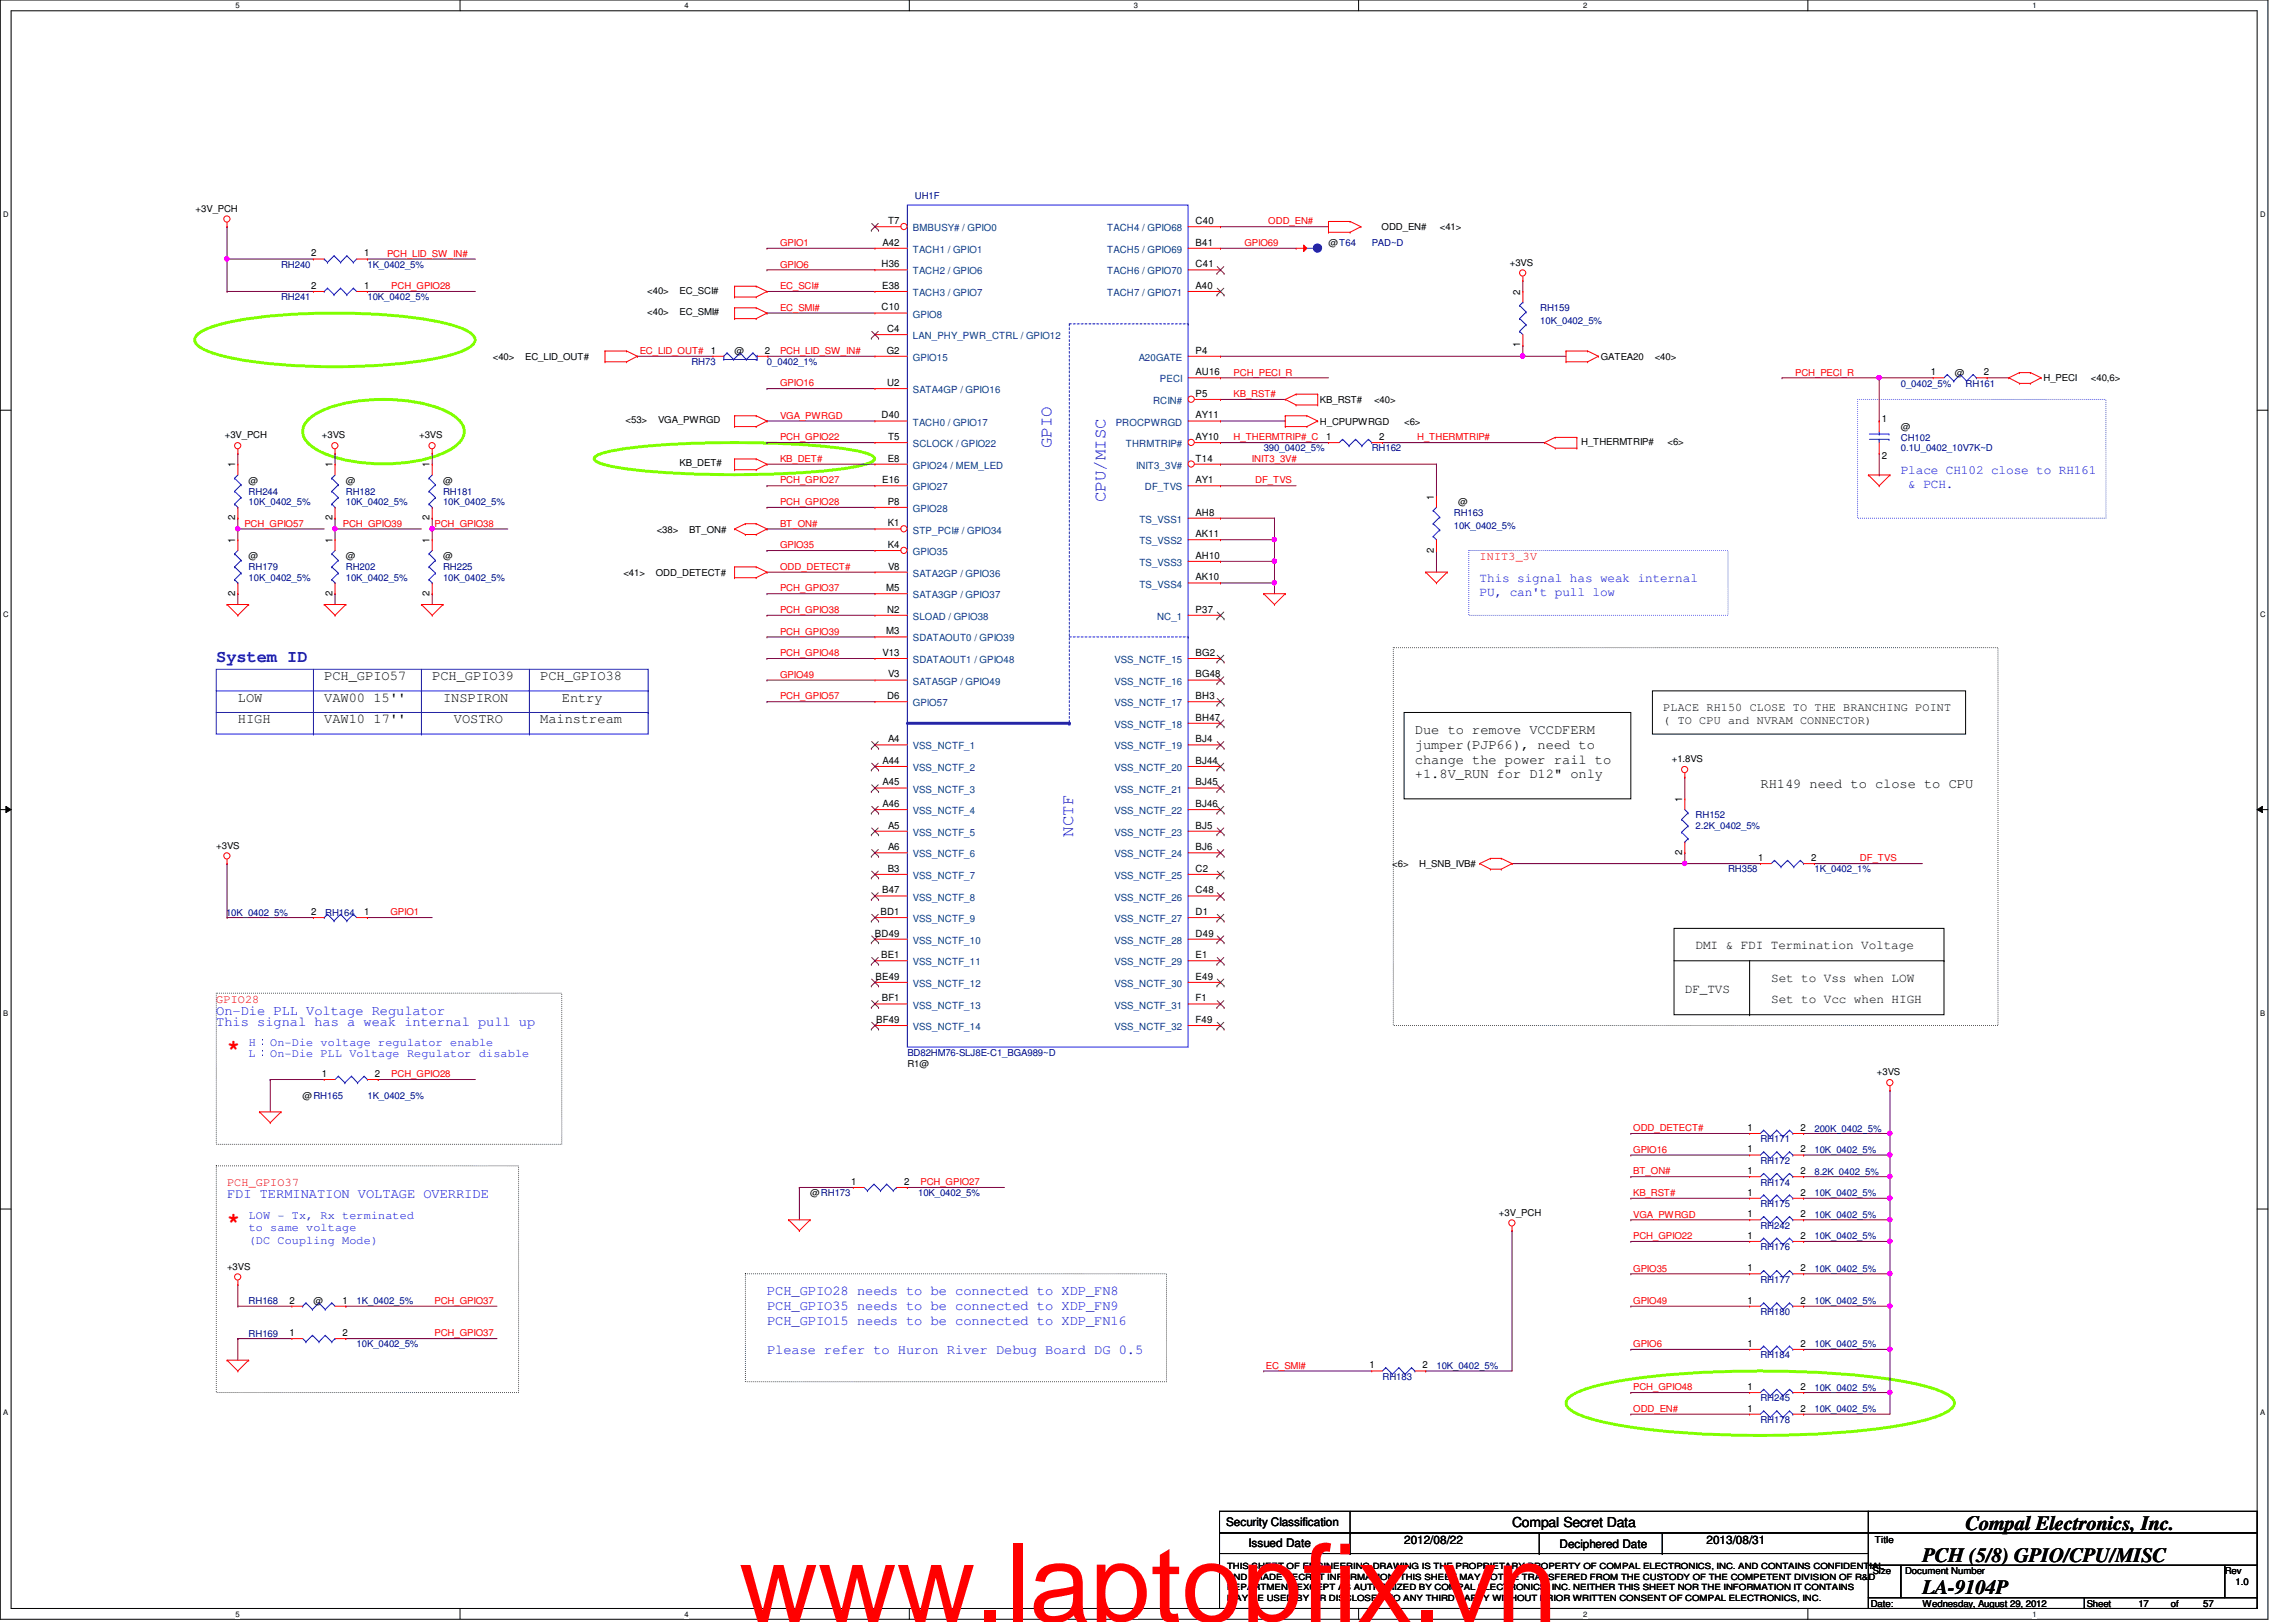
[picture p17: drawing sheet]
<svg xmlns="http://www.w3.org/2000/svg" width="297mm" height="210mm" viewBox="0 0 297 210" stroke-linecap="round" stroke-linejoin="round" font-family="sans-serif">
<defs><g id="words">
<text font-size="14.1" fill="#f00" x="95.6" y="209.9">www.laptopfix.vn</text>
<g font-size="2.8" fill="#f00">
<text x="29.4" y="136.4">*</text>
<text x="29.4" y="158.8">*</text>
</g>
<g font-size="2.6">
<text x="254.3" y="198">Compal Electronics, Inc.</text>
<text x="248.7" y="202.1">PCH (5/8) GPIO/CPU/MISC</text>
<text x="248.7" y="206.3">LA-9104P</text>
</g>
<g font-size="2.2" fill="#00f">
<text x="136.1" y="58" transform="rotate(-90 136.1 58)">GPIO</text>
<text x="143" y="65" transform="rotate(-90 143 65)">CPU/MISC</text>
<text x="28" y="85.6">System ID</text>
<text x="138.8" y="108.3" transform="rotate(-90 138.8 108.3)">NCTF</text>
</g>
<g font-size="1.8">
<text x="42" y="88">PCH_GPIO57</text>
<text x="55.9" y="88">PCH_GPIO39</text>
<text x="69.9" y="88">PCH_GPIO38</text>
<text x="30.8" y="93.6">HIGH</text>
<text x="30.8" y="90.8">LOW</text>
<text x="42" y="93.6">VAW10 17''</text>
<text x="42" y="90.8">VAW00 15''</text>
<text x="57.3" y="90.8">INSPIRON</text>
<text x="58.7" y="93.6">VOSTRO</text>
<text x="69.9" y="93.6">Mainstream</text>
<text x="72.7" y="90.8">Entry</text>
<text x="183" y="95">Due to remove VCCDFERM</text>
<text x="183.1" y="96.9">jumper(PJP66), need to</text>
<text x="183.1" y="98.8">change the power rail to</text>
<text x="183.1" y="100.7">+1.8V_RUN for D12&quot; only</text>
<text x="227.7" y="102">RH149 need to close to CPU</text>
<text x="195.6" y="197.6">Compal Secret Data</text>
</g>
<g font-size="1.8" fill="#00f">
<text x="28" y="131.3">On-Die PLL Voltage Regulator</text>
<text x="28" y="132.7">This signal has a weak internal pull up</text>
<text x="29.4" y="155.1">FDI TERMINATION VOLTAGE OVERRIDE</text>
<text x="99.2" y="167.6">PCH_GPIO28 needs to be connected to XDP_FN8</text>
<text x="99.2" y="169.5">PCH_GPIO35 needs to be connected to XDP_FN9</text>
<text x="99.2" y="171.4">PCH_GPIO15 needs to be connected to XDP_FN16</text>
<text x="99.2" y="175.3">Please refer to Huron River Debug Board DG 0.5</text>
</g>
<g font-size="1.7" fill="#00f">
<text x="245.9" y="61.4">Place CH102 close to RH161</text>
<text x="246.9" y="63.2">&amp; PCH.</text>
<text x="191.4" y="77.1">PU, can't pull low</text>
<text x="191.4" y="75.4">This signal has weak internal</text>
</g>
<g font-size="1.7">
<text x="219.4" y="122.9">DMI &amp; FDI Termination Voltage</text>
<text x="218" y="128.4">DF_TVS</text>
<text x="229.1" y="127">Set to Vss when LOW</text>
<text x="229.1" y="129.8">Set to Vcc when HIGH</text>
</g>
<g font-size="1.5" fill="#f00">
<text x="191.4" y="72.5">INIT3_3V</text>
<text x="28" y="129.8">GPIO28</text>
<text x="29.4" y="153.5">PCH_GPIO37</text>
</g>
<g font-size="1.5">
<text x="215.2" y="92">PLACE RH150 CLOSE TO THE BRANCHING POINT</text>
<text x="215.2" y="93.7">( TO CPU and NVRAM CONNECTOR)</text>
<text x="158.6" y="197.5">Security Classification</text>
<text x="161.5" y="200.2">Issued Date</text>
<text x="181.6" y="199.8">2012/08/22</text>
<text x="201.8" y="200.3">Deciphered Date</text>
<text x="220.8" y="199.8">2013/08/31</text>
</g>
<g font-size="1.5" fill="#00f">
<text x="32.2" y="136.7">L：On-Die PLL Voltage Regulator disable</text>
<text x="32.2" y="135.3">H：On-Die voltage regulator enable</text>
<text x="32.2" y="157.7">LOW - Tx, Rx terminated</text>
<text x="32.2" y="159.3">to same voltage</text>
<text x="32.2" y="161">(DC Coupling Mode)</text>
</g>
<g font-size="1.3">
<text x="114.9" y="29">T7</text>
<text x="154.7" y="29">C40</text>
<text x="40.3" y="33.2">2</text>
<text x="47.1" y="33.2">1</text>
<text x="114" y="34.6">H36</text>
<text x="114.2" y="31.8">A42</text>
<text x="154.7" y="34.6">C41</text>
<text x="154.7" y="31.8">B41</text>
<text x="40.3" y="37.4">2</text>
<text x="47.1" y="37.4">1</text>
<text x="114" y="40.2">C10</text>
<text x="114.1" y="37.4">E38</text>
<text x="154.7" y="37.4">A40</text>
<text x="196.7" y="38.1" transform="rotate(-90 196.7 38.1)">2</text>
<text x="91.9" y="45.8">1</text>
<text x="98.9" y="45.8">2</text>
<text x="114.7" y="45.8">G2</text>
<text x="114.8" y="43">C4</text>
<text x="154.7" y="45.8">P4</text>
<text x="196.7" y="45" transform="rotate(-90 196.7 45)">1</text>
<text x="114.8" y="50">U2</text>
<text x="154.7" y="51.4">P5</text>
<text x="154.7" y="48.6">AU16</text>
<text x="249.8" y="48.6">1</text>
<text x="256.7" y="48.6">2</text>
<text x="114" y="54.1">D40</text>
<text x="114.8" y="59.7">E8</text>
<text x="114.9" y="56.9">T5</text>
<text x="154.7" y="54.1">AY11</text>
<text x="154.7" y="59.7">T14</text>
<text x="154.7" y="56.9">AY10</text>
<text x="171.6" y="56.9">1</text>
<text x="178.4" y="56.9">2</text>
<text x="243.5" y="54.6">1</text>
<text x="243.5" y="59.4">2</text>
<text x="30.4" y="60.5" transform="rotate(-90 30.4 60.5)">1</text>
<text x="43" y="60.5" transform="rotate(-90 43 60.5)">1</text>
<text x="55.6" y="60.5" transform="rotate(-90 55.6 60.5)">1</text>
<text x="114.1" y="62.5">E16</text>
<text x="114.8" y="65.3">P8</text>
<text x="154.7" y="62.5">AY1</text>
<text x="185.5" y="64.7" transform="rotate(-90 185.5 64.7)">1</text>
<text x="30.4" y="70.3" transform="rotate(-90 30.4 70.3)">1</text>
<text x="30.4" y="67.3" transform="rotate(-90 30.4 67.3)">2</text>
<text x="43" y="70.3" transform="rotate(-90 43 70.3)">1</text>
<text x="43" y="67.3" transform="rotate(-90 43 67.3)">2</text>
<text x="55.6" y="70.3" transform="rotate(-90 55.6 70.3)">1</text>
<text x="55.6" y="67.3" transform="rotate(-90 55.6 67.3)">2</text>
<text x="114.8" y="68.1">K1</text>
<text x="114.8" y="70.9">K4</text>
<text x="154.7" y="69.5">AK11</text>
<text x="154.7" y="66.7">AH8</text>
<text x="185.5" y="71.5" transform="rotate(-90 185.5 71.5)">2</text>
<text x="30.4" y="77.1" transform="rotate(-90 30.4 77.1)">2</text>
<text x="43" y="77.1" transform="rotate(-90 43 77.1)">2</text>
<text x="55.6" y="77.1" transform="rotate(-90 55.6 77.1)">2</text>
<text x="114.6" y="76.5">M5</text>
<text x="114.9" y="73.7">V8</text>
<text x="154.7" y="75.1">AK10</text>
<text x="154.7" y="72.3">AH10</text>
<text x="114.6" y="82.1">M3</text>
<text x="114.8" y="79.3">N2</text>
<text x="154.7" y="79.3">P37</text>
<text x="114.2" y="84.9">V13</text>
<text x="114.9" y="87.7">V3</text>
<text x="154.7" y="84.9">BG2</text>
<text x="154.7" y="87.7">BG48</text>
<text x="114.8" y="90.5">D6</text>
<text x="154.7" y="90.5">BH3</text>
<text x="154.7" y="93.3">BH47</text>
<text x="114.2" y="98.8">A44</text>
<text x="114.2" y="101.6">A45</text>
<text x="114.9" y="96.1">A4</text>
<text x="154.7" y="96.1">BJ4</text>
<text x="154.7" y="98.8">BJ44</text>
<text x="154.7" y="101.6">BJ45</text>
<text x="114.2" y="104.4">A46</text>
<text x="114.9" y="107.2">A5</text>
<text x="154.7" y="104.4">BJ46</text>
<text x="154.7" y="107.2">BJ5</text>
<text x="217.6" y="103.8" transform="rotate(-90 217.6 103.8)">1</text>
<text x="114.8" y="112.8">B3</text>
<text x="114.9" y="110">A6</text>
<text x="154.7" y="110">BJ6</text>
<text x="154.7" y="112.8">C2</text>
<text x="217.6" y="110.6" transform="rotate(-90 217.6 110.6)">2</text>
<text x="227.5" y="111.4">1</text>
<text x="234.3" y="111.4">2</text>
<text x="40.3" y="118.4">2</text>
<text x="47.1" y="118.4">1</text>
<text x="113.9" y="118.4">BD1</text>
<text x="114.1" y="115.6">B47</text>
<text x="154.7" y="115.6">C48</text>
<text x="154.7" y="118.4">D1</text>
<text x="113.2" y="121.2">BD49</text>
<text x="114" y="124">BE1</text>
<text x="154.7" y="121.2">D49</text>
<text x="154.7" y="124">E1</text>
<text x="113.3" y="126.8">BE49</text>
<text x="114.1" y="129.6">BF1</text>
<text x="154.7" y="126.8">E49</text>
<text x="154.7" y="129.6">F1</text>
<text x="113.4" y="132.4">BF49</text>
<text x="154.7" y="132.4">F49</text>
<text x="41.7" y="139.4">1</text>
<text x="48.5" y="139.4">2</text>
<text x="226.1" y="146.3">1</text>
<text x="226.1" y="149.1">1</text>
<text x="232.9" y="146.3">2</text>
<text x="232.9" y="149.1">2</text>
<text x="110.1" y="153.3">1</text>
<text x="117" y="153.3">2</text>
<text x="226.1" y="151.9">1</text>
<text x="226.1" y="154.7">1</text>
<text x="232.9" y="151.9">2</text>
<text x="232.9" y="154.7">2</text>
<text x="226.1" y="157.5">1</text>
<text x="226.1" y="160.3">1</text>
<text x="232.9" y="157.5">2</text>
<text x="232.9" y="160.3">2</text>
<text x="226.1" y="164.5">1</text>
<text x="232.9" y="164.5">2</text>
<text x="37.5" y="172.9">1</text>
<text x="37.5" y="168.7">2</text>
<text x="44.3" y="172.9">2</text>
<text x="44.3" y="168.7">1</text>
<text x="226.1" y="168.7">1</text>
<text x="232.9" y="168.7">2</text>
<text x="177.2" y="177.1">1</text>
<text x="184" y="177.1">2</text>
<text x="226.1" y="174.3">1</text>
<text x="226.1" y="179.9">1</text>
<text x="232.9" y="174.3">2</text>
<text x="232.9" y="179.9">2</text>
<text x="226.1" y="182.7">1</text>
<text x="232.9" y="182.7">2</text>
</g>
<g font-size="1.3" fill="#004080">
<text x="118.1" y="29.9">BMBUSY# / GPIO0</text>
<text x="143.3" y="29.9">TACH4 / GPIO68</text>
<text x="118.1" y="35.5">TACH2 / GPIO6</text>
<text x="118.1" y="32.7">TACH1 / GPIO1</text>
<text x="143.3" y="35.5">TACH6 / GPIO70</text>
<text x="143.3" y="32.7">TACH5 / GPIO69</text>
<text x="118.1" y="38.3">TACH3 / GPIO7</text>
<text x="118.1" y="41.1">GPIO8</text>
<text x="143.3" y="38.3">TACH7 / GPIO71</text>
<text x="118.1" y="43.9">LAN_PHY_PWR_CTRL / GPIO12</text>
<text x="118.1" y="46.7">GPIO15</text>
<text x="147.3" y="46.7">A20GATE</text>
<text x="118.1" y="50.9">SATA4GP / GPIO16</text>
<text x="149.2" y="52.3">RCIN#</text>
<text x="150.1" y="49.5">PECI</text>
<text x="118.1" y="55.1">TACH0 / GPIO17</text>
<text x="118.1" y="57.9">SCLOCK / GPIO22</text>
<text x="144.4" y="55.1">PROCPWRGD</text>
<text x="145.7" y="57.9">THRMTRIP#</text>
<text x="118.1" y="63.5">GPIO27</text>
<text x="118.1" y="60.7">GPIO24 / MEM_LED</text>
<text x="147" y="60.7">INIT3_3V#</text>
<text x="148.1" y="63.5">DF_TVS</text>
<text x="118.1" y="66.3">GPIO28</text>
<text x="118.1" y="69">STP_PCI# / GPIO34</text>
<text x="118.1" y="71.8">GPIO35</text>
<text x="147.4" y="70.4">TS_VSS2</text>
<text x="147.4" y="67.6">TS_VSS1</text>
<text x="118.1" y="77.4">SATA3GP / GPIO37</text>
<text x="118.1" y="74.6">SATA2GP / GPIO36</text>
<text x="147.4" y="76">TS_VSS4</text>
<text x="147.4" y="73.2">TS_VSS3</text>
<text x="118.1" y="80.2">SLOAD / GPIO38</text>
<text x="118.1" y="83">SDATAOUT0 / GPIO39</text>
<text x="149.7" y="80.2">NC_1</text>
<text x="118.1" y="88.6">SATA5GP / GPIO49</text>
<text x="118.1" y="85.8">SDATAOUT1 / GPIO48</text>
<text x="144.2" y="85.8">VSS_NCTF_15</text>
<text x="144.2" y="88.6">VSS_NCTF_16</text>
<text x="118.1" y="91.4">GPIO57</text>
<text x="144.2" y="91.4">VSS_NCTF_17</text>
<text x="144.2" y="94.2">VSS_NCTF_18</text>
<text x="118.1" y="97">VSS_NCTF_1</text>
<text x="118.1" y="99.8">VSS_NCTF_2</text>
<text x="144.2" y="97">VSS_NCTF_19</text>
<text x="144.2" y="99.8">VSS_NCTF_20</text>
<text x="118.1" y="102.6">VSS_NCTF_3</text>
<text x="118.1" y="105.4">VSS_NCTF_4</text>
<text x="144.2" y="102.6">VSS_NCTF_21</text>
<text x="144.2" y="105.4">VSS_NCTF_22</text>
<text x="118.1" y="108.2">VSS_NCTF_5</text>
<text x="118.1" y="111">VSS_NCTF_6</text>
<text x="118.1" y="113.7">VSS_NCTF_7</text>
<text x="144.2" y="108.2">VSS_NCTF_23</text>
<text x="144.2" y="111">VSS_NCTF_24</text>
<text x="144.2" y="113.7">VSS_NCTF_25</text>
<text x="118.1" y="116.5">VSS_NCTF_8</text>
<text x="118.1" y="119.3">VSS_NCTF_9</text>
<text x="144.2" y="116.5">VSS_NCTF_26</text>
<text x="144.2" y="119.3">VSS_NCTF_27</text>
<text x="118.1" y="122.1">VSS_NCTF_10</text>
<text x="118.1" y="124.9">VSS_NCTF_11</text>
<text x="144.2" y="122.1">VSS_NCTF_28</text>
<text x="144.2" y="124.9">VSS_NCTF_29</text>
<text x="118.1" y="127.7">VSS_NCTF_12</text>
<text x="118.1" y="130.5">VSS_NCTF_13</text>
<text x="144.2" y="127.7">VSS_NCTF_30</text>
<text x="144.2" y="130.5">VSS_NCTF_31</text>
<text x="118.1" y="133.3">VSS_NCTF_14</text>
<text x="144.2" y="133.3">VSS_NCTF_32</text>
</g>
<g font-size="1.2">
<text x="25.3" y="27.4">+3V_PCH</text>
<text x="178.7" y="29.8">ODD_EN#</text>
<text x="186.3" y="29.8">&lt;41&gt;</text>
<text x="171.9" y="31.9">@T64</text>
<text x="195.3" y="34.4">+3VS</text>
<text x="83.7" y="40.8">&lt;40&gt;</text>
<text x="83.7" y="38">&lt;40&gt;</text>
<text x="87.9" y="40.8">EC_SMI#</text>
<text x="87.9" y="38">EC_SCI#</text>
<text x="63.8" y="46.6">&lt;40&gt;</text>
<text x="67.9" y="46.6">EC_LID_OUT#</text>
<text x="95" y="45.8">@</text>
<text x="207.1" y="46.6">GATEA20</text>
<text x="214.1" y="46.6">&lt;40&gt;</text>
<text x="170.8" y="52.2">KB_RST#</text>
<text x="177.8" y="52.2">&lt;40&gt;</text>
<text x="252.9" y="48.6">@</text>
<text x="264.4" y="49.4">H_PECI</text>
<text x="270.5" y="49.4">&lt;40,6&gt;</text>
<text x="29.1" y="56.7">+3V_PCH</text>
<text x="41.7" y="56.7">+3VS</text>
<text x="54.2" y="56.7">+3VS</text>
<text x="80.9" y="54.8">&lt;53&gt;</text>
<text x="85.1" y="54.8">VGA_PWRGD</text>
<text x="170.8" y="54.9">H_CPUPWRGD</text>
<text x="181.7" y="54.9">&lt;6&gt;</text>
<text x="204.6" y="57.6">H_THERMTRIP#</text>
<text x="215.7" y="57.6">&lt;6&gt;</text>
<text x="245.9" y="55.6">@</text>
<text x="32.2" y="62.6">@</text>
<text x="44.7" y="62.6">@</text>
<text x="57.3" y="62.6">@</text>
<text x="87.9" y="60.4">KB_DET#</text>
<text x="188.6" y="65.4">@</text>
<text x="85" y="68.9">&lt;38&gt;</text>
<text x="89.2" y="68.9">BT_ON#</text>
<text x="32.2" y="72.4">@</text>
<text x="44.7" y="72.4">@</text>
<text x="57.3" y="72.4">@</text>
<text x="80.6" y="74.5">&lt;41&gt;</text>
<text x="84.8" y="74.5">ODD_DETECT#</text>
<text x="216.3" y="98.6">+1.8VS</text>
<text x="28" y="109.8">+3VS</text>
<text x="180.1" y="112.2">&lt;6&gt;</text>
<text x="183.6" y="112.2">H_SNB_IVB#</text>
<text x="39.2" y="142.2">@RH165</text>
<text x="117.4" y="138">R1@</text>
<text x="242.8" y="139.1">+3VS</text>
<text x="104.8" y="154.8">@RH173</text>
<text x="193.9" y="157.3">+3V_PCH</text>
<text x="29.4" y="164.3">+3VS</text>
<text x="40.6" y="168.8">@</text>
<text x="242.3" y="203.7">Size</text>
<text x="242.6" y="199.6">Title</text>
<text x="246.5" y="203.7">Document Number</text>
<text x="287.8" y="203.7">Rev</text>
<text x="242" y="207.9">Date:</text>
<text x="248.7" y="207.9">Wednesday, August 29, 2012</text>
<text x="270" y="207.9">Sheet</text>
<text x="276.7" y="207.9">17</text>
<text x="280.8" y="207.9">of</text>
<text x="285" y="207.9">57</text>
<text x="289.2" y="205.1">1.0</text>
</g>
<g font-size="1.2" fill="#000080">
<text x="118.4" y="25.7">UH1F</text>
<text x="36.4" y="34.7">RH240</text>
<text x="47.5" y="34.7">1K_0402_5%</text>
<text x="177.5" y="31.9">PAD~D</text>
<text x="36.4" y="38.9">RH241</text>
<text x="47.5" y="38.9">10K_0402_5%</text>
<text x="199.3" y="40.3">RH159</text>
<text x="199.3" y="42">10K_0402_5%</text>
<text x="89.4" y="47.2">RH73</text>
<text x="99.2" y="47.2">0_0402_1%</text>
<text x="245.9" y="50">0_0402_5%</text>
<text x="254.3" y="50">RH161</text>
<text x="163.5" y="58.4">390_0402_5%</text>
<text x="177.5" y="58.4">RH162</text>
<text x="245.9" y="57">CH102</text>
<text x="245.9" y="58.4">0.1U_0402_10V7K~D</text>
<text x="32.2" y="64">RH244</text>
<text x="32.2" y="65.4">10K_0402_5%</text>
<text x="44.7" y="64">RH182</text>
<text x="44.7" y="65.4">10K_0402_5%</text>
<text x="57.3" y="64">RH181</text>
<text x="57.3" y="65.4">10K_0402_5%</text>
<text x="188.1" y="66.8">RH163</text>
<text x="188.1" y="68.5">10K_0402_5%</text>
<text x="32.2" y="73.8">RH179</text>
<text x="32.2" y="75.2">10K_0402_5%</text>
<text x="44.7" y="73.8">RH202</text>
<text x="44.7" y="75.2">10K_0402_5%</text>
<text x="57.3" y="73.8">RH225</text>
<text x="57.3" y="75.2">10K_0402_5%</text>
<text x="219.4" y="105.9">RH152</text>
<text x="219.4" y="107.3">2.2K_0402_5%</text>
<text x="223.6" y="112.9">RH358</text>
<text x="234.7" y="112.9">1K_0402_1%</text>
<text x="29.2" y="118.5">10K_0402_5%</text>
<text x="42.1" y="118.5">RH164</text>
<text x="117.4" y="136.7">BD82HM76-SLJ8E-C1_BGA989~D</text>
<text x="47.5" y="142.2">1K_0402_5%</text>
<text x="227.7" y="147.8">RH171</text>
<text x="234.7" y="146.4">200K_0402_5%</text>
<text x="234.7" y="149.2">10K_0402_5%</text>
<text x="118.8" y="154.8">10K_0402_5%</text>
<text x="227.7" y="153.4">RH174</text>
<text x="227.7" y="150.6">RH172</text>
<text x="234.7" y="152">8.2K_0402_5%</text>
<text x="234.7" y="154.8">10K_0402_5%</text>
<text x="227.7" y="159">RH242</text>
<text x="227.7" y="161.8">RH176</text>
<text x="227.7" y="156.2">RH175</text>
<text x="234.7" y="157.6">10K_0402_5%</text>
<text x="234.7" y="160.4">10K_0402_5%</text>
<text x="227.7" y="166">RH177</text>
<text x="234.7" y="164.6">10K_0402_5%</text>
<text x="32.2" y="173">RH169</text>
<text x="32.2" y="168.8">RH168</text>
<text x="46.1" y="168.8">1K_0402_5%</text>
<text x="227.7" y="170.2">RH180</text>
<text x="234.7" y="168.8">10K_0402_5%</text>
<text x="46.1" y="174.4">10K_0402_5%</text>
<text x="178.9" y="178.6">RH183</text>
<text x="185.8" y="177.2">10K_0402_5%</text>
<text x="227.7" y="175.8">RH184</text>
<text x="234.7" y="174.4">10K_0402_5%</text>
<text x="234.7" y="180">10K_0402_5%</text>
<text x="227.7" y="181.4">RH245</text>
<text x="227.7" y="184.1">RH178</text>
<text x="234.7" y="182.8">10K_0402_5%</text>
</g>
<g font-size="1.2" fill="#f00">
<text x="164.1" y="29">ODD_EN#</text>
<text x="50.1" y="33.2">PCH_LID_SW_IN#</text>
<text x="100.9" y="31.8">GPIO1</text>
<text x="100.9" y="34.6">GPIO6</text>
<text x="161" y="31.8">GPIO69</text>
<text x="50.6" y="37.4">PCH_GPIO28</text>
<text x="100.9" y="40.2">EC_SMI#</text>
<text x="100.9" y="37.4">EC_SCI#</text>
<text x="82.8" y="45.8">EC_LID_OUT#</text>
<text x="100.9" y="45.8">PCH_LID_SW_IN#</text>
<text x="100.9" y="50">GPIO16</text>
<text x="159.6" y="51.4">KB_RST#</text>
<text x="159.6" y="48.6">PCH_PECI_R</text>
<text x="232.2" y="48.6">PCH_PECI_R</text>
<text x="100.9" y="54.2">VGA_PWRGD</text>
<text x="100.9" y="57">PCH_GPIO22</text>
<text x="100.9" y="59.8">KB_DET#</text>
<text x="159.6" y="57">H_THERMTRIP#_C</text>
<text x="162" y="59.8">INIT3_3V#</text>
<text x="183.3" y="57">H_THERMTRIP#</text>
<text x="100.9" y="65.4">PCH_GPIO28</text>
<text x="100.9" y="62.6">PCH_GPIO27</text>
<text x="162.4" y="62.6">DF_TVS</text>
<text x="31.6" y="68.2">PCH_GPIO57</text>
<text x="44.4" y="68.2">PCH_GPIO39</text>
<text x="56.2" y="68.2">PCH_GPIO38</text>
<text x="100.9" y="71">GPIO35</text>
<text x="100.9" y="68.2">BT_ON#</text>
<text x="100.9" y="76.5">PCH_GPIO37</text>
<text x="100.9" y="73.7">ODD_DETECT#</text>
<text x="100.9" y="79.3">PCH_GPIO38</text>
<text x="100.9" y="82.1">PCH_GPIO39</text>
<text x="100.9" y="87.7">GPIO49</text>
<text x="100.9" y="84.9">PCH_GPIO48</text>
<text x="100.9" y="90.5">PCH_GPIO57</text>
<text x="240.6" y="111.5">DF_TVS</text>
<text x="50.5" y="118.4">GPIO1</text>
<text x="50.6" y="139.4">PCH_GPIO28</text>
<text x="211.3" y="146.4">ODD_DETECT#</text>
<text x="211.3" y="149.2">GPIO16</text>
<text x="119.1" y="153.4">PCH_GPIO27</text>
<text x="211.3" y="152">BT_ON#</text>
<text x="211.3" y="154.8">KB_RST#</text>
<text x="211.3" y="160.4">PCH_GPIO22</text>
<text x="211.3" y="157.6">VGA_PWRGD</text>
<text x="211.3" y="164.5">GPIO35</text>
<text x="56.2" y="168.7">PCH_GPIO37</text>
<text x="56.2" y="172.9">PCH_GPIO37</text>
<text x="211.3" y="168.7">GPIO49</text>
<text x="163.8" y="177.1">EC_SMI#</text>
<text x="211.3" y="174.3">GPIO6</text>
<text x="211.3" y="179.9">PCH_GPIO48</text>
<text x="211.3" y="182.7">ODD_EN#</text>
</g>
<g font-size="1.1">
<text x="158.7" y="203.1">THIS SHEET OF ENGINEERING DRAWING IS THE PROPRIETARY PROPERTY OF COMPAL ELECTRONICS, INC. AND CONTAINS CONFIDENTIAL</text>
<text x="158.8" y="204.4">AND TRADE SECRET INFORMATION. THIS SHEET MAY NOT BE TRANSFERED FROM THE CUSTODY OF THE COMPETENT DIVISION OF R&amp;D</text>
<text x="158.8" y="205.8">DEPARTMENT EXCEPT AS AUTHORIZED BY COMPAL ELECTRONICS, INC. NEITHER THIS SHEET NOR THE INFORMATION IT CONTAINS</text>
<text x="158.8" y="207.1">MAY BE USED BY OR DISCLOSED TO ANY THIRD PARTY WITHOUT PRIOR WRITTEN CONSENT OF COMPAL ELECTRONICS, INC.</text>
</g>
<g font-size="1">
<text x="30.5" y="1.1">5</text>
<text x="88.6" y="1.1">4</text>
<text x="146.7" y="1.1">3</text>
<text x="204.8" y="1.1">2</text>
<text x="262.9" y="1.1">1</text>
<text x=".4" y="28.1">D</text>
<text x="292.4" y="28.1">D</text>
<text x=".4" y="79.8">C</text>
<text x="292.4" y="79.8">C</text>
<text x=".4" y="131.5">B</text>
<text x="292.4" y="131.5">B</text>
<text x=".4" y="183.2">A</text>
<text x="292.4" y="183.2">A</text>
<text x="30.5" y="209.2">5</text>
<text x="88.6" y="209.2">4</text>
<text x="146.7" y="209.2">3</text>
<text x="204.8" y="209.2">2</text>
<text x="262.9" y="209.2">1</text>
</g>
</g></defs>
<path d="M0 0h293.4v209.5h-293.4zM1.4 1.4h290.6v206.8h-290.6z" fill="none" stroke="#000" stroke-width=".13"/>
<g fill="#fff">
<path d="M30.5 .2h.5v1.1h-.5z"/>
<path d="M30.5 208.3h.5v1.1h-.5z"/>
</g>
<path d="M59.5 0v1.4M59.5 208.2v1.3" fill="none" stroke="#000" stroke-width=".13"/>
<g fill="#fff">
<path d="M88.6 .2h.5v1.1h-.5z"/>
<path d="M88.6 208.3h.5v1.1h-.5z"/>
</g>
<path d="M117.6 0v1.4M117.6 208.2v1.3" fill="none" stroke="#000" stroke-width=".13"/>
<g fill="#fff">
<path d="M146.7 .2h.5v1.1h-.5z"/>
<path d="M146.7 208.3h.5v1.1h-.5z"/>
</g>
<path d="M175.8 0v1.4M175.8 208.2v1.3" fill="none" stroke="#000" stroke-width=".13"/>
<g fill="#fff">
<path d="M204.8 .2h.6v1.1h-.6z"/>
<path d="M204.8 208.3h.6v1.1h-.6z"/>
</g>
<path d="M233.9 0v1.4M233.9 208.2v1.3" fill="none" stroke="#000" stroke-width=".13"/>
<g fill="#fff">
<path d="M262.9 .2h.6v1.1h-.6z"/>
<path d="M262.9 208.3h.6v1.1h-.6z"/>
<path d="M.4 27.2h.7v1.1h-.7z"/>
<path d="M292.4 27.2h.7v1.1h-.7z"/>
<path d="M.4 78.9h.7v1.1h-.7z"/>
<path d="M292.4 78.9h.7v1.1h-.7z"/>
</g>
<path d="M0 53.1h1.4M292 53.1h1.4" fill="none" stroke="#000" stroke-width=".13"/>
<g fill="#fff">
<path d="M.4 130.6h.7v1.1h-.7z"/>
<path d="M292.4 130.6h.6v1.1h-.6z"/>
</g>
<path d="M0 104.8h1.4M.8 104.4l.6 .4-.6 .4zM292 104.8l.7-.4v.8zM292 104.8h1.4" fill="none" stroke="#000" stroke-width=".13"/>
<path d="M.8 104.4l.6 .4-.6 .4zM292 104.8l.7-.4v.8z" fill="#000"/>
<g fill="#fff">
<path d="M.4 182.3h.7v1.1h-.7z"/>
<path d="M292.4 182.3h.6v1.1h-.6z"/>
</g>
<path d="M181.6 92.2h29.4v11.2h-29.4zM213.8 89.4h40.5v5.6h-40.5zM216.6 124.3h34.9M216.6 120.1h34.9v11.2h-34.9zM226.4 131.3h.1M226.4 124.3v7M251.5 124.3h.1M0 156.5h1.4M292 156.5h1.4" fill="none" stroke="#000" stroke-width=".13"/>
<path d="M180.3 83.8h78.2v48.9h-78.2zM28 128.5h44.7v19.6h-44.7zM28 150.9h39.1v29.3h-39.1zM96.4 164.8h54.5v14h-54.5z" fill="none" stroke="#000" stroke-width=".13" stroke-dasharray="0 .3"/>
<path d="M240.3 51.7h32.2v15.4h-32.2zM190 71.2h33.6v8.4h-33.6z" fill="none" stroke="#00f" stroke-width=".13" stroke-dasharray="0 .3"/>
<path d="M28 92.2h55.9M28 89.4h55.9M28 86.6h55.9v8.4h-55.9zM40.6 95h.1M40.6 86.6v8.4M54.5 95h.1M54.5 86.6v8.4M68.5 95h.1M68.5 86.6v8.4M83.9 92.2h.1M83.9 89.4h.1" fill="none" stroke="#00f" stroke-width=".13"/>
<path d="M25.7 43.2a9.4 9.4 0 0 1 3.5-1.4 75.5 75.5 0 0 1 20.2-1.1 40.5 40.5 0 0 1 10.2 1.7l1.4 .8 .3 .4 .2 .4-.2 .4a5 5 0 0 1-2.7 1.4 57.9 57.9 0 0 1-15.3 1.7 61.2 61.2 0 0 1-15.3-1.7 5 5 0 0 1-2.7-1.4l-.1-.4 .1-.4zM40.1 54.1a12.8 12.8 0 0 1 6.5-2.2 22.1 22.1 0 0 1 10.9 1.2 4.4 4.4 0 0 1 2.5 2.1 2.09 2.09 0 0 1-.9 2.4 12.9 12.9 0 0 1-6.5 2.2 21.7 21.7 0 0 1-10.9-1.2 4.4 4.4 0 0 1-2.4-2.1 2.09 2.09 0 0 1 .8-2.4zM77 59.1a6.3 6.3 0 0 1 2.7-.9 119.3 119.3 0 0 1 23.3-.7l6.2 .6a10.5 10.5 0 0 1 3.8 1l.2 .3-.2 .2a6.4 6.4 0 0 1-2.7 .9 119.7 119.7 0 0 1-23.3 .7l-6.2-.6a10.4 10.4 0 0 1-3.8-1l-.1-.2zM203.1 180.7a10.5 10.5 0 0 1 3.8-1.4 97.6 97.6 0 0 1 20.8-1.9 98 98 0 0 1 20.9 1.9 10.6 10.6 0 0 1 3.7 1.4l.4 .4 .2 .5-.2 .4a5.5 5.5 0 0 1-2.9 1.6 67.8 67.8 0 0 1-14.6 2 119.7 119.7 0 0 1-26.9-1.4 15 15 0 0 1-5.2-1.8l-.4-.4-.1-.4 .1-.5z" fill="none" stroke="#80ff00" stroke-width=".38"/>
<path d="M197 46.1h.1M197 46.1h5.6M195.6 159.3h.1M195.6 159.3v18.1" fill="none" stroke="#800040" stroke-width=".13"/>
<circle cx="197" cy="46.1" r=".29" fill="#f0f"/>
<circle cx="197" cy="46.1" r=".29" fill="none" stroke="#f0f" stroke-width=".13"/>
<g fill="none" stroke="#800040" stroke-width=".13">
<path d="M197 36.3h.1M197 36.3v1.4M99.2 57.3h14M99.2 54.5h14M99.2 54.5h.1M99.2 57.3h.1M157.9 57.3h.1M157.9 54.5h.1M157.9 51.7h.1M157.9 57.3h14M157.9 54.5h8.4M157.9 51.7h8.4"/>
<path d="M197 44.7h.1M197 44.7v1.4M99.2 65.7h14M99.2 76.8h14M99.2 62.9h14M99.2 71.2h14M99.2 65.7h.1M99.2 76.8h.1M99.2 62.9h.1M99.2 71.2h.1M157.9 60.1h.1M157.9 60.1h27.9"/>
<path d="M29.4 118.7h.1M29.4 111.8h.1M29.4 111.8v6.9M29.4 118.7h11.2M47.5 118.7h8.4M47.5 118.7h.1M35 139.7h6.9M35 139.7h.1M35 139.7v4.2M48.9 139.7h.1M48.9 139.7h12.6M103.4 153.7h.1"/>
<path d="M103.4 153.7v4.2M103.4 153.7h7M117.4 153.7h.1M117.4 153.7h12.6M211 152.3h15.4M211 155.1h15.4M211 146.7h15.4M211 152.3h.1M211 155.1h.1M211 146.7h.1M233.3 152.3h11.2M233.3 152.3h.1"/>
<path d="M233.3 155.1h.1M233.3 146.7h.1M244.5 141.1h.1M244.5 152.3h.1M244.5 157.9h.1M244.5 141.1v5.6h-11.2M244.5 152.3v2.8h-11.2M244.5 157.9v2.8h-11.2M30.8 166.2h.1M30.8 173.2h.1M30.8 169h.1M30.8 166.2v2.8"/>
<path d="M30.8 173.2v2.8M30.8 169h7M30.8 173.2h7M44.7 169h19.6M44.7 173.2h19.6M44.7 169h.1M44.7 173.2h.1M211 160.7h15.4M211 160.7h.1M233.3 160.7h.1"/>
</g>
<circle cx="244.5" cy="160.6" r=".29" fill="#f0f"/>
<circle cx="244.5" cy="160.6" r=".29" fill="none" stroke="#f0f" stroke-width=".13"/>
<circle cx="244.5" cy="157.8" r=".29" fill="#f0f"/>
<circle cx="244.5" cy="157.8" r=".29" fill="none" stroke="#f0f" stroke-width=".13"/>
<g fill="none" stroke="#800040" stroke-width=".13">
<path d="M99.2 40.5h14M99.2 40.5h.1M178.9 57.3h.1M178.9 57.3h20.9M157.9 62.9h.1M157.9 75.4h.1M157.9 62.9h9.8M157.9 75.4h7M164.9 75.4h.1M164.9 75.4v1.4M185.8 60.1h.1M185.8 71.2h.1"/>
<path d="M185.8 60.1v4.2M185.8 71.2v2.8M163.5 177.4h.1M163.5 177.4h14M184.4 177.4h11.2M184.4 177.4h.1"/>
</g>
<circle cx="164.9" cy="75.4" r=".29" fill="#f0f"/>
<circle cx="164.9" cy="75.4" r=".29" fill="none" stroke="#f0f" stroke-width=".13"/>
<path d="M157.9 72.6h.1M157.9 69.8h.1M157.9 69.8h7M164.9 69.8h.1M164.9 69.8v2.8h-7" fill="none" stroke="#800040" stroke-width=".13"/>
<circle cx="164.9" cy="72.6" r=".29" fill="#f0f"/>
<circle cx="164.9" cy="72.6" r=".29" fill="none" stroke="#f0f" stroke-width=".13"/>
<circle cx="164.9" cy="69.8" r=".29" fill="#f0f"/>
<circle cx="164.9" cy="69.8" r=".29" fill="none" stroke="#f0f" stroke-width=".13"/>
<path d="M99.2 37.7h14M99.2 37.7h.1M157.9 32.1h.1M157.9 32.1h9.8M99.2 74h14M99.2 74h.1M157.9 67.1h.1M157.9 67.1h7M164.9 67.1h.1M164.9 67.1v2.7M244.5 149.5h.1M244.5 149.5v2.8" fill="none" stroke="#800040" stroke-width=".13"/>
<circle cx="244.5" cy="152.2" r=".29" fill="#f0f"/>
<circle cx="244.5" cy="152.2" r=".29" fill="none" stroke="#f0f" stroke-width=".13"/>
<circle cx="244.5" cy="149.5" r=".29" fill="#f0f"/>
<circle cx="244.5" cy="149.5" r=".29" fill="none" stroke="#f0f" stroke-width=".13"/>
<g fill="none" stroke="#800040" stroke-width=".13">
<path d="M157.9 46.1h.1M157.9 46.1h39.1M99.2 88h14M99.2 88h.1M211 164.8h15.4M211 169h15.4M211 164.8h.1M211 169h.1M233.3 164.8h11.2M233.3 164.8h.1M233.3 169h.1M244.5 160.7h.1"/>
<path d="M244.5 164.8h.1M244.5 160.7v8.3h-11.2"/>
</g>
<circle cx="244.5" cy="164.8" r=".29" fill="#f0f"/>
<circle cx="244.5" cy="164.8" r=".29" fill="none" stroke="#f0f" stroke-width=".13"/>
<g fill="none" stroke="#800040" stroke-width=".13">
<path d="M99.2 32.1h14M99.2 34.9h14M99.2 32.1h.1M99.2 34.9h.1M157.9 29.3h.1M157.9 29.3h14M99.2 79.6h14M99.2 68.5h14M99.2 79.6h.1M99.2 68.5h.1M99.2 82.4h14M99.2 82.4h.1"/>
<path d="M233.3 174.6h11.2M233.3 174.6h.1"/>
</g>
<circle cx="244.5" cy="174.6" r=".29" fill="#f0f"/>
<circle cx="244.5" cy="174.6" r=".29" fill="none" stroke="#f0f" stroke-width=".13"/>
<path d="M233.3 149.5h.1M244.5 146.7h.1M244.5 146.7v2.8h-11.2M211 174.6h15.4M211 174.6h.1" fill="none" stroke="#800040" stroke-width=".13"/>
<circle cx="244.5" cy="146.7" r=".29" fill="#f0f"/>
<circle cx="244.5" cy="146.7" r=".29" fill="none" stroke="#f0f" stroke-width=".13"/>
<path d="M29.4 33.5h.1M29.4 33.5h11.2M82.5 46.1h9.7M82.5 46.1h.1M99.2 50.3h14M99.2 50.3h.1M99.4 46.1h13.8M99.4 46.1h.1M211 149.5h15.4M211 149.5h.1" fill="none" stroke="#800040" stroke-width=".13"/>
<circle cx="29.3" cy="33.5" r=".29" fill="#f0f"/>
<circle cx="29.3" cy="33.5" r=".29" fill="none" stroke="#f0f" stroke-width=".13"/>
<g fill="none" stroke="#800040" stroke-width=".13">
<path d="M29.4 33.5h.1M29.4 37.7h.1M29.4 33.5v4.2M29.4 37.7h11.2M47.5 33.5h14M47.5 37.7h14M47.5 33.5h.1M47.5 37.7h.1M218 111.8h.1M218 100.6h.1M218 110.4h.1M218 100.6v2.8"/>
<path d="M218 110.4v1.4M218 111.8h9.7M234.7 111.8h14M234.7 111.8h.1M211 157.9h15.4M211 157.9h.1M233.3 157.9h11.2M233.3 157.9h.1"/>
</g>
<circle cx="217.9" cy="111.7" r=".29" fill="#f0f"/>
<circle cx="217.9" cy="111.7" r=".29" fill="none" stroke="#f0f" stroke-width=".13"/>
<path d="M29.4 29.3h.1M29.4 29.3v4.2M195.6 111.8h22.4M195.6 111.8h.1M244.5 155.1h.1M244.5 155.1v2.8" fill="none" stroke="#800040" stroke-width=".13"/>
<circle cx="244.5" cy="155" r=".29" fill="#f0f"/>
<circle cx="244.5" cy="155" r=".29" fill="none" stroke="#f0f" stroke-width=".13"/>
<g fill="none" stroke="#800040" stroke-width=".13">
<path d="M43.3 58.7h.1M43.3 58.7v1.4M43.3 67.1h.1M43.3 76.8h.1M43.3 68.5h.1M43.3 67.1v1.4M43.3 76.8v1.4M43.3 68.5h11.2M164.9 72.6h.1M164.9 72.6v2.8M99.2 90.8h14M99.2 85.2h14"/>
<path d="M99.2 90.8h.1M99.2 85.2h.1"/>
</g>
<circle cx="43.3" cy="68.4" r=".29" fill="#f0f"/>
<circle cx="43.3" cy="68.4" r=".29" fill="none" stroke="#f0f" stroke-width=".13"/>
<path d="M30.8 68.5h.1M30.8 68.5h11.1M43.3 68.5h.1M43.3 68.5v1.3" fill="none" stroke="#800040" stroke-width=".13"/>
<circle cx="30.7" cy="68.4" r=".29" fill="#f0f"/>
<circle cx="30.7" cy="68.4" r=".29" fill="none" stroke="#f0f" stroke-width=".13"/>
<path d="M30.8 58.7h.1M30.8 58.7v1.4M55.9 58.7h.1M55.9 58.7v1.4M30.8 68.5h.1M30.8 67.1h.1M30.8 76.8h.1M30.8 67.1v2.7M30.8 76.8v1.4M55.9 68.5h.1M55.9 68.5h9.8" fill="none" stroke="#800040" stroke-width=".13"/>
<circle cx="55.9" cy="68.4" r=".29" fill="#f0f"/>
<circle cx="55.9" cy="68.4" r=".29" fill="none" stroke="#f0f" stroke-width=".13"/>
<path d="M243.1 48.9h7M243.1 48.9h.1M243.1 58.7v2.8M257.1 48.9h2.8M257.1 48.9h.1M55.9 67.1h.1M55.9 76.8h.1M55.9 68.5h.1M55.9 67.1v2.7M55.9 76.8v1.4M243.1 61.5h.1" fill="none" stroke="#800040" stroke-width=".13"/>
<circle cx="243.1" cy="48.9" r=".29" fill="#f0f"/>
<circle cx="243.1" cy="48.9" r=".29" fill="none" stroke="#f0f" stroke-width=".13"/>
<path d="M157.9 48.9h.1M157.9 48.9h14M230.5 48.9h.1M230.5 48.9h12.6v5.6M243.1 54.5h.1M99.2 60.1h14M99.2 60.1h.1M244.5 169h.1M244.5 169v5.6" fill="none" stroke="#800040" stroke-width=".13"/>
<circle cx="244.5" cy="169" r=".29" fill="#f0f"/>
<circle cx="244.5" cy="169" r=".29" fill="none" stroke="#f0f" stroke-width=".13"/>
<path d="M233.3 180.2h11.2M233.3 180.2h.1" fill="none" stroke="#800040" stroke-width=".13"/>
<circle cx="244.5" cy="180.2" r=".29" fill="#f0f"/>
<circle cx="244.5" cy="180.2" r=".29" fill="none" stroke="#f0f" stroke-width=".13"/>
<path d="M244.5 174.6v8.4h-11.2M211 180.2h15.4M211 183h15.4M211 180.2h.1M211 183h.1M233.3 183h.1M244.5 180.2h.1" fill="none" stroke="#800040" stroke-width=".13"/>
<g fill="none" stroke="#f00" stroke-width=".13">
<path d="M29.4 29.3h.1M29.4 28.8v.5M95 37h2.8M95 39.8h.1M95 37h.1M95 38.4h.1M95 39.8h2.8M95 37v1.4M95 39.8v1.4M95 38.4h2.8M97.8 39.8h.1M97.8 38.4h.1"/>
<path d="M97.8 37h.1M97.8 39.8l1.4 .7M97.8 37l1.4 .7M99.2 37.7l-1.4 .7M99.2 37.7h.1M171.9 28.7h.1M171.9 30.1h.1M171.9 28.7v1.4M171.9 30.1h2.8M171.9 28.7h2.8M174.7 28.7l1.4 .6M174.7 28.7h.1"/>
<path d="M174.7 30.1h.1M176.1 29.3h.1M176.1 29.3l-1.4 .8M197 36.3h.1M197 35.8v.5M30.8 58.7h.1M30.8 58.1v.6M43.3 58.7h.1M43.3 58.1v.6M55.9 58.7h.1M55.9 58.1v.6M78.3 45.4h2.8"/>
<path d="M78.3 45.4h.1M78.3 46.8h.1M78.3 46.8h2.8M78.3 45.4v1.4M81.1 45.4l1.4 .7M81.1 45.4h.1M81.1 46.8h.1M82.5 46.1h.1M82.5 46.1l-1.4 .7M92.2 46.1h1.4M92.2 46.1h.1M95 55.2h2.8"/>
<path d="M95 41.2h2.8M95 41.2h.1M95 55.2h.1M95 53.8h.1M95 59.4h.1M95 53.8h2.8M95 53.8v1.4M95 59.4v1.4M95 59.4h2.8M97.8 41.2h.1M97.8 53.8h.1M97.8 55.2h.1"/>
<path d="M97.8 59.4h.1M97.8 53.8l1.4 .7M97.8 59.4l1.4 .7M98 46.1h1.4M99.2 40.5h.1M99.2 54.5h.1M99.2 40.5l-1.4 .7M99.2 54.5l-1.4 .7M99.4 46.1h.1M166.3 55.2h2.8M166.3 51.7l1.4 .7M166.3 55.2h.1"/>
<path d="M166.3 53.8h.1M166.3 51.7h.1M166.3 53.8h2.8M166.3 53.8v1.4M167.7 51h.1M167.7 52.4h.1M167.7 51h2.8M167.7 51l-1.4 .7M167.7 52.4h2.8M169.1 53.8h.1M169.1 55.2h.1M169.1 53.8l1.4 .7"/>
<path d="M170.5 54.5h.1M170.5 51h.1M170.5 52.4h.1M170.5 54.5l-1.4 .7M170.5 51v1.4M199.8 57.3h.1M199.8 57.3l1.4 .7M201.2 56.6h.1M201.2 58h.1M201.2 56.6l-1.4 .7M201.2 58h2.8M201.2 56.6h2.8"/>
<path d="M202.6 46.8h2.8M202.6 46.8h.1M202.6 45.4h.1M202.6 45.4h2.8M202.6 45.4v1.4M204 58h.1M204 56.6h.1M204 56.6v1.4M205.4 45.4h.1M205.4 46.8h.1M205.4 45.4l1.4 .7M206.8 46.1h.1"/>
<path d="M206.8 46.1l-1.4 .7M243.1 54.5h.1M243.1 58.7h.1M243.1 54.5v1.4M243.1 57.3v1.4M259.9 48.9h.1M259.9 48.9l1.4 .7M261.3 49.6h1.4M261.3 48.2l-1.4 .7M261.3 48.2h.1M261.3 49.6h.1M261.3 48.2h1.4"/>
<path d="M262.7 48.2h.1M262.7 49.6h.1M262.7 48.2l1.4 .7M264.1 48.9h.1M264.1 48.9l-1.4 .7M29.4 78.2h2.8M29.4 78.2h.1M29.4 78.2l1.4 1.4M30.8 79.6h.1M32.2 78.2h.1M32.2 78.2l-1.4 1.4M41.9 78.2h.1"/>
<path d="M41.9 78.2l1.4 1.4M41.9 78.2h2.8M43.3 79.6h.1M44.7 78.2l-1.4 1.4M44.7 78.2h.1M54.5 78.2h.1M54.5 78.2l1.4 1.4M54.5 78.2h2.8M55.9 79.6h.1M57.3 78.2l-1.4 1.4M57.3 78.2h.1M95 73.4h2.8"/>
<path d="M95 60.8h2.8M95 73.4h.1M95 74.8h.1M95 68.5h.1M95 60.8h.1M95 73.4v1.4M95 74.8h2.8M95 68.5l1.4 .7M96.4 67.8h1.4M96.4 67.8h.1M96.4 69.2h.1M96.4 67.8l-1.4 .7"/>
<path d="M96.4 69.2h1.4M97.8 74.8h.1M97.8 73.4h.1M97.8 67.8h.1M97.8 69.2h.1M97.8 60.8h.1M97.8 73.4l1.4 .6M97.8 67.8l1.4 .7M99.2 74l-1.4 .8M99.2 68.5l-1.4 .7M99.2 74h.1M99.2 68.5h.1"/>
<path d="M99.2 60.1h.1M99.2 60.1l-1.4 .7M163.5 76.8h.1M163.5 76.8h2.8M163.5 76.8l1.4 1.4M164.9 78.2h.1M166.3 76.8h.1M166.3 76.8l-1.4 1.4M184.4 74l1.4 1.4M184.4 74h.1M184.4 74h2.8M185.8 75.4h.1"/>
<path d="M185.8 64.3h.1M185.8 71.2h.1M185.8 64.3v1.4M185.8 69.8v1.4M187.2 74h.1M187.2 74l-1.4 1.4M241.7 61.5h.1M241.7 61.5h2.8M241.7 61.5l1.4 1.4M243.1 62.9h.1M244.5 61.5h.1M244.5 61.5l-1.4 1.4"/>
<path d="M29.4 111.8h.1M29.4 111.2v.6M191.4 111.8h.1M191.4 111.8l1.4 .7M192.8 111.1h1.4M192.8 111.1h.1M192.8 112.5h.1M192.8 111.1l-1.4 .7M192.8 112.5h1.4M194.2 111.1h.1M194.2 112.5h.1M194.2 111.1l1.4 .7"/>
<path d="M195.6 111.8l-1.4 .7M195.6 111.8h.1M218 100.6h.1M218 100v.6M41.9 139.7h1.4M41.9 139.7h.1M47.5 139.7h1.4M48.9 139.7h.1M33.6 143.9l1.4 1.4M33.6 143.9h.1M33.6 143.9h2.8M35 145.3h.1"/>
<path d="M36.4 143.9h.1M36.4 143.9l-1.4 1.4M102 157.9l1.4 1.4M102 157.9h.1M102 157.9h2.8M103.4 159.3h.1M104.8 157.9h.1M104.8 157.9l-1.4 1.4M195.6 159.3h.1M195.6 158.7v.6M244.5 141.1h.1M244.5 140.5v.6"/>
<path d="M29.4 176h2.8M29.4 176h.1M29.4 176l1.4 1.4M30.8 166.2h.1M30.8 177.4h.1M30.8 165.7v.5M32.2 176h.1M32.2 176l-1.4 1.4M37.8 173.2h1.4M37.8 173.2h.1M43.3 173.2h1.4M44.7 173.2h.1"/>
<path d="M226.4 164.8h.1M226.4 164.8h1.3M231.9 164.8h1.4M233.3 164.8h.1"/>
<circle cx="29.4" cy="28.3" r=".4"/>
<circle cx="197" cy="35.3" r=".4"/>
<circle cx="30.7" cy="57.7" r=".4"/>
<circle cx="43.3" cy="57.7" r=".4"/>
<circle cx="55.9" cy="57.7" r=".4"/>
<circle cx="217.9" cy="99.6" r=".4"/>
<circle cx="29.4" cy="110.8" r=".4"/>
<circle cx="195.6" cy="158.3" r=".4"/>
<circle cx="244.5" cy="140.1" r=".4"/>
<circle cx="30.7" cy="165.2" r=".4"/>
</g>
<g fill="none" stroke="#000" stroke-width=".13">
<path d="M157.8 195.6h83.9v2.8h-83.9zM157.8 198.4h83.9v2.6h-83.9zM174.7 198.4h.1M174.7 195.6v5.4M199.1 198.4v2.6M215 198.4v2.6M241.7 195.6h50.3v2.8h-50.3zM241.7 198.4h50.3v4.2h-50.3zM157.8 201h83.9v7.2h-83.9zM174.7 201h.1M199.1 201h.1M215 201h.1"/>
<path d="M241.7 202.6h4.2v4.2h-4.2zM241.7 206.8h28v1.4h-28zM245.9 202.6h41.9v4.2h-41.9zM269.7 206.8h22.3v1.4h-22.3zM287.8 202.6h4.2v4.2h-4.2z"/>
</g>
<g fill="none" stroke="#00f" stroke-width=".13">
<path d="M93.6 46.5h.1M93.6 46.5h4.2M94.1 45.7l-.5 .4v.4M94.1 45.7h.1M94.1 45.7l.8 .8M94.9 46.5h.1M95.8 45.7h.1M95.8 45.7l.8 .8M95.8 45.7l-.9 .8M96.6 46.5h.1M97.4 45.7h.1M97.4 45.7l.4 .4"/>
<path d="M97.4 45.7l-.8 .8M97.8 46.1h.1M97.8 46.5h.1M98 46.5h.1M98 46v.5M241.8 56.9h2.6M241.8 56.2h2.6M243.1 56.2h.1M243.1 56.9h.1M243.1 55.9v.3M243.1 56.9v.4M244.4 56.9h.1"/>
<path d="M244.4 56.2h.1M185.4 66.1h.1M185.4 67.8h.1M185.4 69.4h.1M185.4 66.1l.9 .8M185.4 67.8l.9 .8M185.4 69.4l.4 .5M185.8 69.8h.1M185.8 65.7l-.4 .4M186.3 66.9h.1M186.3 68.6h.1M186.3 66.9l-.9 .9"/>
<path d="M186.3 68.6l-.9 .8M43.8 139.3l-.5 .4M43.8 139.3h.1M43.8 139.3l.8 .8M45.5 139.3l-.9 .8M45.5 139.3h.1M45.5 139.3l.8 .8M47.1 139.3h.1M47.1 139.3l.4 .4M47.1 139.3l-.8 .8M47.5 139.7h.1M44.6 140.1h.1"/>
<path d="M46.3 140.1h.1M39.2 173.2l.4 .5M39.6 173.7h.1M40.4 172.8l-.8 .9M40.4 172.8h.1M40.4 172.8l.9 .9M41.3 173.7h.1M42.1 172.8h.1M42.1 172.8l.8 .9M42.1 172.8l-.8 .9M42.9 173.7h.1M43.3 173.2h.1"/>
<path d="M43.3 173.2l-.4 .5M228.2 164.4h.1M228.2 164.4l.8 .9M228.2 164.4l-.5 .4M229 165.3h.1M229.9 164.4l-.9 .9M229.9 164.4h.1M229.9 164.4l.8 .9M230.7 165.3h.1M231.5 164.4l-.8 .9M231.5 164.4h.1M231.5 164.4l.4 .4"/>
<path d="M231.9 164.8h.1"/>
</g>
<circle cx="170.4" cy="32.1" r=".54" fill="#00f"/>
<g fill="none" stroke="#00f" stroke-width=".13">
<path d="M169.1 32.1h.8M169.9 32.1h.1"/>
<circle cx="170.4" cy="32.1" r=".54"/>
</g>
<path d="M168.7 31.7l.4 .4-.4 .5z" fill="#f00"/>
<g fill="none" stroke="#f00" stroke-width=".13">
<path d="M40.6 37.7h1.3M40.6 37.7h.1M46.1 37.7h1.4M47.5 37.7h.1M167.7 32.1h1.4M167.7 32.1h.1M168.7 31.7l.4 .4-.4 .5zM171.9 57.3h1.4M171.9 57.3h.1M177.5 57.3h1.4M178.9 57.3h.1M30.8 69.8h.1"/>
<path d="M30.8 76.8h.1M30.8 69.8v1.4M30.8 75.4v1.4M43.3 69.8h.1M43.3 76.8h.1M43.3 69.8v1.4M43.3 75.4v1.4M55.9 69.8h.1M55.9 76.8h.1M55.9 69.8v1.4M55.9 75.4v1.4M40.6 118.7h1.3"/>
<path d="M40.6 118.7h.1M46.1 118.7h1.4M47.5 118.7h.1M226.4 146.7h.1M226.4 146.7h1.3M231.9 146.7h1.4M233.3 146.7h.1M37.8 169h1.4M37.8 169h.1M43.3 169h1.4M44.7 169h.1M177.5 177.4h1.4"/>
<path d="M177.5 177.4h.1M183 177.4h1.4M184.4 177.4h.1M226.4 169h.1M226.4 169h1.3M231.9 169h1.4M233.3 169h.1"/>
</g>
<g fill="none" stroke="#00f" stroke-width=".13">
<path d="M41.9 37.7h.1M42.4 37.3h.1M42.4 37.3l-.5 .4M42.4 37.3l.8 .8M43.2 38.1h.1M44.1 37.3l.8 .8M44.1 37.3h.1M44.1 37.3l-.9 .8M44.9 38.1h.1M45.7 37.3l.4 .4M45.7 37.3h.1M45.7 37.3l-.8 .8"/>
<path d="M173.7 56.9l-.4 .4M173.7 56.9h.1M173.7 56.9l.8 .8M174.5 57.7h.1M175.4 56.9h.1M175.4 56.9l.8 .8M175.4 56.9l-.9 .8M176.2 57.7h.1M177 56.9h.1M177 56.9l.5 .4M177 56.9l-.8 .8M177.5 57.3h.1"/>
<path d="M30.3 71.7h.1M30.3 73.4h.1M30.3 75h.1M30.3 71.7l.9 .8M30.3 73.4l.9 .8M30.3 75l.5 .4M30.8 75.4h.1M30.8 71.2l-.5 .5M31.2 72.5h.1M31.2 74.2h.1M31.2 72.5l-.9 .9M31.2 74.2l-.9 .8"/>
<path d="M42.9 71.7h.1M42.9 73.4h.1M42.9 75h.1M42.9 71.7l.9 .8M42.9 73.4l.9 .8M42.9 75l.4 .4M43.3 75.4h.1M43.3 71.2l-.4 .5M43.8 72.5h.1M43.8 74.2h.1M43.8 72.5l-.9 .9M43.8 74.2l-.9 .8"/>
<path d="M55.5 71.7h.1M55.5 73.4h.1M55.5 75h.1M55.5 71.7l.8 .8M55.5 73.4l.8 .8M55.5 75l.4 .4M55.9 75.4h.1M55.9 71.2l-.4 .5M56.3 72.5h.1M56.3 74.2h.1M56.3 72.5l-.8 .9M56.3 74.2l-.8 .8"/>
<path d="M41.9 118.7h.1M42.4 118.3h.1M42.4 118.3l-.5 .4M42.4 118.3l.8 .9M43.2 119.2h.1M44.1 118.3l.8 .9M44.1 118.3h.1M44.1 118.3l-.9 .9M44.9 119.2h.1M45.7 118.3l.4 .4M45.7 118.3h.1M45.7 118.3l-.8 .9"/>
<path d="M228.2 146.3h.1M228.2 146.3l.8 .8M228.2 146.3l-.5 .4M229 147.1h.1M229.9 146.3l-.9 .8M229.9 146.3h.1M229.9 146.3l.8 .8M230.7 147.1h.1M231.5 146.3l-.8 .8M231.5 146.3h.1M231.5 146.3l.4 .4M231.9 146.7h.1"/>
<path d="M39.2 169h.1M39.6 168.6h.1M39.6 168.6l-.4 .4M39.6 168.6l.8 .9M40.4 169.5h.1M41.3 168.6l.8 .9M41.3 168.6h.1M41.3 168.6l-.9 .9M42.1 169.5h.1M42.9 168.6l.4 .4M42.9 168.6h.1M42.9 168.6l-.8 .9"/>
<path d="M179.3 177l-.4 .4M179.3 177h.1M179.3 177l.8 .8M180.1 177.8h.1M181 177h.1M181 177l.8 .8M181 177l-.9 .8M181.8 177.8h.1M182.6 177h.1M182.6 177l.4 .4M182.6 177l-.8 .8M183 177.4h.1"/>
<path d="M228.2 168.6h.1M228.2 168.6l.8 .9M228.2 168.6l-.5 .4M229 169.5h.1M229.9 168.6l-.9 .9M229.9 168.6h.1M229.9 168.6l.8 .9M230.7 169.5h.1M231.5 168.6l-.8 .9M231.5 168.6h.1M231.5 168.6l.4 .4M231.9 169h.1"/>
</g>
<path d="M117.4 93.6h20.9" fill="none" stroke="#00f" stroke-width=".38"/>
<circle cx="138.3" cy="93.6" r=".19" fill="#00f"/>
<path d="M117.4 26.5h36.3v109h-36.3z" fill="none" stroke="#00f" stroke-width=".13"/>
<path d="M138.3 41.9v51.7M138.3 41.9h15.4M153.7 41.9h.1M138.3 93.6h.1M138.3 82.4h15.4M153.7 82.4h.1" fill="none" stroke="#00f" stroke-width=".13" stroke-dasharray=".3 .3"/>
<g fill="none" stroke="#f00" stroke-width=".13">
<path d="M113.2 34.9h.1M113.2 37.7h.1M113.2 34.9h4.2M113.2 37.7h4.2M113.2 43.3h.1M113.2 54.5h.1M113.2 57.3h.1M113.2 43.3h4.2M113.2 54.5h4.2M113.2 57.3h4.2M153.7 54.5h4.2M157.9 54.5h.1"/>
<path d="M113.2 62.9h.1M113.2 65.7h.1M113.2 60.1h.1M113.2 76.8h.1M113.2 79.6h.1M113.2 62.9h4.2M113.2 65.7h4.2M113.2 60.1h4.2M113.2 76.8h4.2M113.2 79.6h4.2M113.2 90.8h.1M113.2 96.4h.1"/>
<path d="M113.2 99.2h.1M113.2 88h.1M113.2 82.4h.1M113.2 85.2h.1M113.2 90.8h4.2M113.2 96.4h4.2M113.2 99.2h4.2M113.2 88h4.2M113.2 82.4h4.2M113.2 85.2h4.2M113.2 102h.1M113.2 104.8h.1"/>
<path d="M113.2 107.6h.1M113.2 110.4h.1M113.2 113.2h.1M113.2 116h.1M113.2 118.7h.1M113.2 102h4.2M113.2 104.8h4.2M113.2 107.6h4.2M113.2 110.4h4.2M113.2 113.2h4.2M113.2 116h4.2M113.2 118.7h4.2"/>
<path d="M113.2 121.5h.1M113.2 124.3h.1M113.2 127.1h.1M113.2 121.5h4.2M113.2 124.3h4.2M113.2 127.1h4.2"/>
</g>
<g fill="none" stroke="#804000" stroke-width=".13">
<path d="M112.7 43.8h.1M112.8 42.9l.9 .9M113.6 42.9l-.9 .9M113.7 43.8h.1M112.7 96.9h.1M112.7 99.7h.1M112.8 96l.9 .9M112.8 98.8l.9 .9M113.6 96l-.9 .9M113.6 98.8l-.9 .9M113.7 96.9h.1M113.7 99.7h.1"/>
<path d="M112.7 102.4h.1M112.7 105.2h.1M112.7 108h.1M112.7 110.8h.1M112.7 113.6h.1M112.7 116.4h.1M112.7 119.2h.1M112.8 101.6l.9 .8M112.8 104.4l.9 .8M112.8 107.1l.9 .9M112.8 109.9l.9 .9M112.8 112.7l.9 .9"/>
<path d="M112.8 115.5l.9 .9M112.8 118.3l.9 .9M113.6 101.6l-.9 .8M113.6 104.4l-.9 .8M113.6 107.1l-.9 .9M113.6 109.9l-.9 .9M113.6 112.7l-.9 .9M113.6 115.5l-.9 .9M113.6 118.3l-.9 .9M113.7 102.4h.1M113.7 105.2h.1M113.7 108h.1"/>
<path d="M113.7 110.8h.1M113.7 113.6h.1M113.7 116.4h.1M113.7 119.2h.1M112.7 122h.1M112.7 124.8h.1M112.7 127.6h.1M112.8 121.1l.9 .9M112.8 123.9l.9 .9M112.8 126.7l.9 .9M113.6 121.1l-.9 .9M113.6 123.9l-.9 .9"/>
<path d="M113.6 126.7l-.9 .9M113.7 122h.1M113.7 124.8h.1M113.7 127.6h.1"/>
</g>
<circle cx="154.1" cy="51.7" r=".4" fill="#fff"/>
<g fill="none" stroke="#f00" stroke-width=".13">
<path d="M153.7 48.9h4.2M154.6 51.7h3.3M157.9 51.7h.1M157.9 48.9h.1"/>
<circle cx="154.1" cy="51.7" r=".4"/>
</g>
<circle cx="154.1" cy="57.3" r=".4" fill="#fff"/>
<g fill="none" stroke="#f00" stroke-width=".13">
<path d="M113.2 40.5h.1M113.2 40.5h4.2M154.6 57.3h3.3M157.9 57.3h.1"/>
<circle cx="154.1" cy="57.3" r=".4"/>
</g>
<circle cx="116.9" cy="29.3" r=".4" fill="#fff"/>
<g fill="none" stroke="#f00" stroke-width=".13">
<path d="M113.2 29.3h.1M113.2 32.1h.1M113.2 32.1h4.2M113.2 29.3h3.3M113.2 46.1h.1M113.2 46.1h4.2M113.2 74h.1M113.2 74h4.2"/>
<circle cx="116.9" cy="29.3" r=".4"/>
</g>
<path d="M112.7 29.8h.1M112.8 28.9l.9 .9M113.6 28.9l-.9 .9M113.7 29.8h.1" fill="none" stroke="#804000" stroke-width=".13"/>
<circle cx="154.1" cy="60" r=".4" fill="#fff"/>
<g fill="none" stroke="#f00" stroke-width=".13">
<path d="M154.6 60.1h3.3M157.9 60.1h.1"/>
<circle cx="154.1" cy="60" r=".4"/>
</g>
<circle cx="116.9" cy="68.4" r=".4" fill="#fff"/>
<g fill="none" stroke="#f00" stroke-width=".13">
<path d="M113.2 68.5h.1M113.2 68.5h3.3"/>
<circle cx="116.9" cy="68.4" r=".4"/>
</g>
<circle cx="116.9" cy="71.2" r=".4" fill="#fff"/>
<g fill="none" stroke="#f00" stroke-width=".13">
<path d="M40.6 33.5h1.3M40.6 33.5h.1M46.1 33.5h1.4M47.5 33.5h.1M153.7 29.3h4.2M153.7 34.9h4.2M153.7 37.7h4.2M153.7 32.1h4.2M157.9 29.3h.1M157.9 34.9h.1M157.9 37.7h.1M157.9 32.1h.1"/>
<path d="M197 37.7h.1M197 37.7v1.4M113.2 50.3h.1M113.2 50.3h4.2M153.7 46.1h4.2M157.9 46.1h.1M197 44.7h.1M197 43.3v1.4M250.1 48.9h1.4M250.1 48.9h.1M255.7 48.9h1.4M257.1 48.9h.1"/>
<path d="M30.8 60.1h.1M30.8 67.1h.1M30.8 60.1v1.4M30.8 65.7v1.4M43.3 60.1h.1M43.3 67.1h.1M43.3 60.1v1.4M43.3 65.7v1.4M55.9 60.1h.1M55.9 67.1h.1M55.9 60.1v1.4M55.9 65.7v1.4"/>
<path d="M113.2 71.2h.1M113.2 71.2h3.3M153.7 75.4h4.2M153.7 72.6h4.2M153.7 69.8h4.2M153.7 67.1h4.2M153.7 79.6h4.2M153.7 62.9h4.2M157.9 75.4h.1M157.9 72.6h.1M157.9 69.8h.1M157.9 67.1h.1"/>
<path d="M157.9 79.6h.1M157.9 62.9h.1M153.7 90.8h4.2M153.7 93.6h4.2M153.7 96.4h4.2M153.7 99.2h4.2M153.7 85.2h4.2M153.7 88h4.2M157.9 90.8h.1M157.9 93.6h.1M157.9 96.4h.1M157.9 99.2h.1"/>
<path d="M157.9 85.2h.1M157.9 88h.1M153.7 102h4.2M153.7 104.8h4.2M153.7 107.6h4.2M153.7 110.4h4.2M153.7 113.2h4.2M153.7 116h4.2M153.7 118.7h4.2M157.9 102h.1M157.9 104.8h.1M157.9 107.6h.1"/>
<path d="M157.9 110.4h.1M157.9 113.2h.1M157.9 116h.1M157.9 118.7h.1M218 103.4h.1M218 110.4h.1M218 103.4v1.4M218 109v1.4M227.7 111.8h1.4M227.7 111.8h.1M233.3 111.8h1.4M234.7 111.8h.1"/>
<path d="M113.2 129.9h.1M113.2 132.7h.1M113.2 132.7h4.2M113.2 129.9h4.2M153.7 132.7h4.2M153.7 121.5h4.2M153.7 124.3h4.2M153.7 127.1h4.2M153.7 129.9h4.2M157.9 132.7h.1M157.9 121.5h.1M157.9 124.3h.1"/>
<path d="M157.9 127.1h.1M157.9 129.9h.1M110.4 153.7h1.4M110.4 153.7h.1M116 153.7h1.4M117.4 153.7h.1M226.4 157.9h.1M226.4 152.3h.1M226.4 149.5h.1M226.4 155.1h.1M226.4 157.9h1.3M226.4 152.3h1.3"/>
<path d="M226.4 149.5h1.3M226.4 155.1h1.3M231.9 157.9h1.4M231.9 152.3h1.4M231.9 149.5h1.4M231.9 155.1h1.4M233.3 157.9h.1M233.3 152.3h.1M233.3 149.5h.1M233.3 155.1h.1M226.4 174.6h.1M226.4 160.7h.1"/>
<path d="M226.4 174.6h1.3M226.4 160.7h1.3M231.9 174.6h1.4M231.9 160.7h1.4M233.3 174.6h.1M233.3 160.7h.1M226.4 180.2h.1M226.4 183h.1M226.4 180.2h1.3M226.4 183h1.3M231.9 180.2h1.4M231.9 183h1.4"/>
<path d="M233.3 180.2h.1M233.3 183h.1"/>
<circle cx="116.9" cy="71.2" r=".4"/>
</g>
<g fill="none" stroke="#804000" stroke-width=".13">
<path d="M157.4 35.4h.1M157.4 38.2h.1M157.5 34.5l.9 .9M157.5 37.3l.9 .9M158.3 34.5l-.9 .9M158.3 37.3l-.9 .9M158.4 35.4h.1M158.4 38.2h.1M157.5 79.2l.9 .9M158.3 79.2l-.9 .9M157.4 91.3h.1M157.4 94.1h.1"/>
<path d="M157.4 96.9h.1M157.4 99.7h.1M157.4 80.1h.1M157.4 85.7h.1M157.4 88.5h.1M157.5 90.4l.9 .9M157.5 93.2l.9 .9M157.5 96l.9 .9M157.5 98.8l.9 .9M157.5 84.8l.9 .9M157.5 87.6l.9 .9M158.3 90.4l-.9 .9"/>
<path d="M158.3 93.2l-.9 .9M158.3 96l-.9 .9M158.3 98.8l-.9 .9M158.3 84.8l-.9 .9M158.3 87.6l-.9 .9M158.4 91.3h.1M158.4 94.1h.1M158.4 96.9h.1M158.4 99.7h.1M158.4 80.1h.1M158.4 85.7h.1M158.4 88.5h.1"/>
<path d="M157.4 102.4h.1M157.4 105.2h.1M157.4 108h.1M157.4 110.8h.1M157.4 113.6h.1M157.4 116.4h.1M157.4 119.2h.1M157.5 101.6l.9 .8M157.5 104.4l.9 .8M157.5 107.1l.9 .9M157.5 109.9l.9 .9M157.5 112.7l.9 .9"/>
<path d="M157.5 115.5l.9 .9M157.5 118.3l.9 .9M158.3 101.6l-.9 .8M158.3 104.4l-.9 .8M158.3 107.1l-.9 .9M158.3 109.9l-.9 .9M158.3 112.7l-.9 .9M158.3 115.5l-.9 .9M158.3 118.3l-.9 .9M158.4 102.4h.1M158.4 105.2h.1M158.4 108h.1"/>
<path d="M158.4 110.8h.1M158.4 113.6h.1M158.4 116.4h.1M158.4 119.2h.1M112.7 130.4h.1M112.7 133.2h.1M112.8 129.5l.9 .9M112.8 132.3l.9 .9M113.6 129.5l-.9 .9M113.6 132.3l-.9 .9M113.7 130.4h.1M113.7 133.2h.1"/>
<path d="M157.4 133.2h.1M157.4 122h.1M157.4 124.8h.1M157.4 127.6h.1M157.4 130.4h.1M157.5 132.3l.9 .9M157.5 121.1l.9 .9M157.5 123.9l.9 .9M157.5 126.7l.9 .9M157.5 129.5l.9 .9M158.3 132.3l-.9 .9M158.3 121.1l-.9 .9"/>
<path d="M158.3 123.9l-.9 .9M158.3 126.7l-.9 .9M158.3 129.5l-.9 .9M158.4 133.2h.1M158.4 122h.1M158.4 124.8h.1M158.4 127.6h.1M158.4 130.4h.1"/>
</g>
<g fill="none" stroke="#00f" stroke-width=".13">
<path d="M41.9 33.5l.5 .5M41.9 33.5h.1M42.4 34h.1M43.2 33.1h.1M43.2 33.1l-.8 .9M43.2 33.1l.9 .9M44.1 34h.1M44.9 33.1h.1M44.9 33.1l-.8 .9M44.9 33.1l.8 .9M45.7 34h.1M46.1 33.5l-.4 .5"/>
<path d="M196.6 39.5l.8 .9M196.6 39.5h.1M197 39.1h.1M197 39.1l-.4 .4M196.6 42.9l.4 .4M196.6 41.2l.8 .8M196.6 42.9h.1M196.6 41.2h.1M197.4 42h.1M197.4 40.4h.1M197.4 42l-.8 .9M197.4 40.4l-.8 .8"/>
<path d="M251.9 48.5l-.4 .4M251.9 48.5h.1M251.9 48.5l.9 .8M252.8 49.3h.1M253.6 48.5h.1M253.6 48.5l.8 .8M253.6 48.5l-.8 .8M254.4 49.3h.1M255.3 48.5h.1M255.3 48.5l.4 .4M255.3 48.5l-.9 .8M255.7 48.9h.1"/>
<path d="M30.3 61.9h.1M30.3 63.6h.1M30.3 65.2h.1M30.3 61.9l.9 .8M30.3 63.6l.9 .8M30.3 65.2l.5 .5M30.8 65.7h.1M30.8 61.5l-.5 .4M31.2 62.7h.1M31.2 64.4h.1M31.2 62.7l-.9 .9M31.2 64.4l-.9 .8"/>
<path d="M42.9 61.9h.1M42.9 63.6h.1M42.9 65.2h.1M42.9 61.9l.9 .8M42.9 63.6l.9 .8M42.9 65.2l.4 .5M43.3 65.7h.1M43.3 61.5l-.4 .4M43.8 62.7h.1M43.8 64.4h.1M43.8 62.7l-.9 .9M43.8 64.4l-.9 .8"/>
<path d="M55.5 61.9h.1M55.5 63.6h.1M55.5 65.2h.1M55.5 61.9l.8 .8M55.5 63.6l.8 .8M55.5 65.2l.4 .5M55.9 65.7h.1M55.9 61.5l-.4 .4M56.3 62.7h.1M56.3 64.4h.1M56.3 62.7l-.8 .9M56.3 64.4l-.8 .8"/>
<path d="M217.5 106h.1M217.5 107.7h.1M217.5 106l.9 .9M217.5 107.7l.9 .8M218 109h.1M218 104.8l.4 .4M218.4 105.2h.1M218.4 106.9h.1M218.4 108.5h.1M218.4 105.2l-.9 .8M218.4 106.9l-.9 .8M218.4 108.5l-.4 .5"/>
<path d="M229.6 111.3l-.5 .5M229.6 111.3h.1M229.6 111.3l.8 .9M230.4 112.2h.1M231.3 111.3h.1M231.3 111.3l.8 .9M231.3 111.3l-.9 .9M232.1 112.2h.1M232.9 111.3h.1M232.9 111.3l.4 .5M232.9 111.3l-.8 .9M233.3 111.8h.1"/>
<path d="M111.8 153.7l.4 .4M112.2 154.1h.1M113.1 153.2h.1M113.1 153.2l.8 .9M113.1 153.2l-.9 .9M113.9 154.1h.1M114.7 153.2h.1M114.7 153.2l.9 .9M114.7 153.2l-.8 .9M115.6 154.1h.1M116 153.7l-.4 .4M116 153.7h.1"/>
<path d="M228.2 157.4h.1M228.2 151.8h.1M228.2 149.1h.1M228.2 154.6h.1M228.2 157.4l.8 .9M228.2 151.8l.8 .9M228.2 149.1l.8 .8M228.2 154.6l.8 .9M228.2 157.4l-.5 .5M228.2 151.8l-.5 .5M228.2 149.1l-.5 .4M228.2 154.6l-.5 .5"/>
<path d="M229 158.3h.1M229 152.7h.1M229 149.9h.1M229 155.5h.1M229.9 157.4l-.9 .9M229.9 151.8l-.9 .9M229.9 149.1l-.9 .8M229.9 154.6l-.9 .9M229.9 157.4h.1M229.9 151.8h.1M229.9 149.1h.1M229.9 154.6h.1"/>
<path d="M229.9 157.4l.8 .9M229.9 151.8l.8 .9M229.9 149.1l.8 .8M229.9 154.6l.8 .9M230.7 158.3h.1M230.7 152.7h.1M230.7 149.9h.1M230.7 155.5h.1M231.5 157.4l-.8 .9M231.5 151.8l-.8 .9M231.5 149.1l-.8 .8M231.5 154.6l-.8 .9"/>
<path d="M231.5 157.4h.1M231.5 151.8h.1M231.5 149.1h.1M231.5 154.6h.1M231.5 157.4l.4 .5M231.5 151.8l.4 .5M231.5 149.1l.4 .4M231.5 154.6l.4 .5M231.9 157.9h.1M231.9 152.3h.1M231.9 149.5h.1M231.9 155.1h.1"/>
<path d="M228.2 174.2h.1M228.2 179.8h.1M228.2 160.2h.1M228.2 174.2l.8 .8M228.2 179.8l.8 .8M228.2 160.2l.8 .9M228.2 174.2l-.5 .4M228.2 179.8l-.5 .4M228.2 160.2l-.5 .5M229 175h.1M229 161.1h.1M229.9 174.2l-.9 .8"/>
<path d="M229.9 179.8l-.9 .8M229.9 160.2l-.9 .9M229.9 174.2h.1M229.9 179.8h.1M229.9 160.2h.1M229.9 174.2l.8 .8M229.9 179.8l.8 .8M229.9 160.2l.8 .9M230.7 175h.1M230.7 161.1h.1M231.5 174.2l-.8 .8M231.5 179.8l-.8 .8"/>
<path d="M231.5 160.2l-.8 .9M231.5 174.2h.1M231.5 179.8h.1M231.5 160.2h.1M231.5 174.2l.4 .4M231.5 179.8l.4 .4M231.5 160.2l.4 .5M231.9 174.6h.1M231.9 160.7h.1M228.2 182.6h.1M228.2 182.6l.8 .8M228.2 182.6l-.5 .4"/>
<path d="M229 180.6h.1M229 183.4h.1M229.9 182.6l-.9 .8M229.9 182.6h.1M229.9 182.6l.8 .8M230.7 180.6h.1M230.7 183.4h.1M231.5 182.6l-.8 .8M231.5 182.6h.1M231.5 182.6l.4 .4M231.9 180.2h.1M231.9 183h.1"/>
</g>
<circle cx="197" cy="46.1" r=".29" fill="#f0f"/>
<circle cx="197" cy="46.1" r=".29" fill="none" stroke="#f0f" stroke-width=".13"/>
<circle cx="244.5" cy="160.6" r=".29" fill="#f0f"/>
<circle cx="244.5" cy="160.6" r=".29" fill="none" stroke="#f0f" stroke-width=".13"/>
<circle cx="244.5" cy="157.8" r=".29" fill="#f0f"/>
<circle cx="244.5" cy="157.8" r=".29" fill="none" stroke="#f0f" stroke-width=".13"/>
<circle cx="164.9" cy="75.4" r=".29" fill="#f0f"/>
<circle cx="164.9" cy="75.4" r=".29" fill="none" stroke="#f0f" stroke-width=".13"/>
<circle cx="164.9" cy="72.6" r=".29" fill="#f0f"/>
<circle cx="164.9" cy="72.6" r=".29" fill="none" stroke="#f0f" stroke-width=".13"/>
<circle cx="164.9" cy="69.8" r=".29" fill="#f0f"/>
<circle cx="164.9" cy="69.8" r=".29" fill="none" stroke="#f0f" stroke-width=".13"/>
<circle cx="244.5" cy="152.2" r=".29" fill="#f0f"/>
<circle cx="244.5" cy="152.2" r=".29" fill="none" stroke="#f0f" stroke-width=".13"/>
<circle cx="244.5" cy="149.5" r=".29" fill="#f0f"/>
<circle cx="244.5" cy="149.5" r=".29" fill="none" stroke="#f0f" stroke-width=".13"/>
<circle cx="244.5" cy="164.8" r=".29" fill="#f0f"/>
<circle cx="244.5" cy="164.8" r=".29" fill="none" stroke="#f0f" stroke-width=".13"/>
<circle cx="244.5" cy="174.6" r=".29" fill="#f0f"/>
<circle cx="244.5" cy="174.6" r=".29" fill="none" stroke="#f0f" stroke-width=".13"/>
<circle cx="244.5" cy="146.7" r=".29" fill="#f0f"/>
<circle cx="244.5" cy="146.7" r=".29" fill="none" stroke="#f0f" stroke-width=".13"/>
<circle cx="29.3" cy="33.5" r=".29" fill="#f0f"/>
<circle cx="29.3" cy="33.5" r=".29" fill="none" stroke="#f0f" stroke-width=".13"/>
<circle cx="217.9" cy="111.7" r=".29" fill="#f0f"/>
<circle cx="217.9" cy="111.7" r=".29" fill="none" stroke="#f0f" stroke-width=".13"/>
<circle cx="244.5" cy="155" r=".29" fill="#f0f"/>
<circle cx="244.5" cy="155" r=".29" fill="none" stroke="#f0f" stroke-width=".13"/>
<circle cx="43.3" cy="68.4" r=".29" fill="#f0f"/>
<circle cx="43.3" cy="68.4" r=".29" fill="none" stroke="#f0f" stroke-width=".13"/>
<circle cx="30.7" cy="68.4" r=".29" fill="#f0f"/>
<circle cx="30.7" cy="68.4" r=".29" fill="none" stroke="#f0f" stroke-width=".13"/>
<circle cx="55.9" cy="68.4" r=".29" fill="#f0f"/>
<circle cx="55.9" cy="68.4" r=".29" fill="none" stroke="#f0f" stroke-width=".13"/>
<circle cx="243.1" cy="48.9" r=".29" fill="#f0f"/>
<circle cx="243.1" cy="48.9" r=".29" fill="none" stroke="#f0f" stroke-width=".13"/>
<circle cx="244.5" cy="169" r=".29" fill="#f0f"/>
<circle cx="244.5" cy="169" r=".29" fill="none" stroke="#f0f" stroke-width=".13"/>
<circle cx="244.5" cy="180.2" r=".29" fill="#f0f"/>
<circle cx="244.5" cy="180.2" r=".29" fill="none" stroke="#f0f" stroke-width=".13"/>
<use href="#words"/>
</svg>
